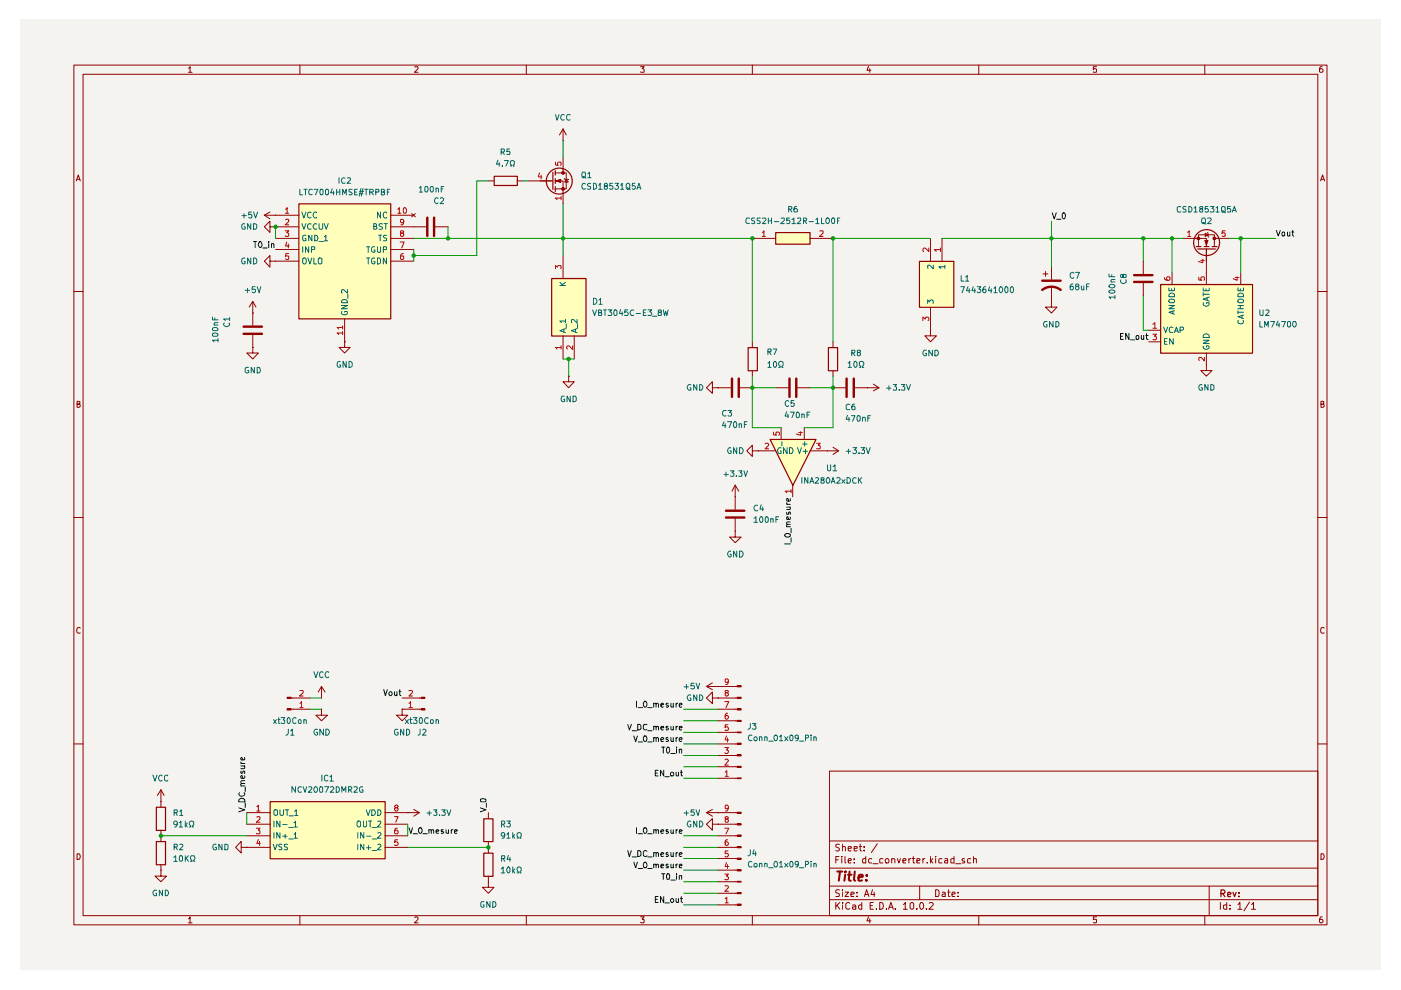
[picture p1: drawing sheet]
<svg xmlns="http://www.w3.org/2000/svg" width="297mm" height="210mm" viewBox="0 0 297 210" stroke-linecap="round" stroke-linejoin="round" font-family="sans-serif">
<path d="M4.2 4.2h288.6v201.5h-288.6z" fill="#f5f3ef"/>
<g fill="none" stroke="#910000" stroke-width=".21">
<path d="M15.7 13.8h265.6v182.3h-265.6zM17.6 15.7h261.8v178.4h-261.8zM40 14.5l.3-.4v1.2M40 15.3h.7M63.6 13.8v1.9M88 14.2l.6-.1v.4l-.7 .8h.7M111.6 13.8v1.9M135.8 14.1h.8l-.5 .5 .5 .1v.5h-.8M159.5 13.8v1.9M184.1 14.1l-.3 .8h.9M184.4 14.6v.7M207.5 13.8v1.9"/>
<path d="M232.5 14.1h-.7v.6l.2-.1 .5 .1-.1 .6-.6-.1M255.4 13.8v1.9M280.3 14.1l-.4 .1a.94 .94 0 0 0 0 1.1h.4l.2-.1v-.4l-.3-.2h-.2l-.3 .2M16.2 38.4l.4-1.3 .4 1.3M16.3 38h.6M280 38.4l.4-1.3 .4 1.3M280.1 38h.6M15.7 61.8h1.9M279.4 61.8h1.9M16.3 85.7l.6-.1v-.4l-.6-.1v1.3h.5l.2-.5-.3-.2M280.1 85.7l.6-.1v-.4l-.6-.1v1.3l.6-.1 .1-.4-.3-.2M15.7 109.7h1.9"/>
<path d="M279.4 109.7h1.9M17 133.2l-.2-.2a.65 .65 0 0 0-.5 .6 .65 .65 0 0 0 .5 .7l.2-.1M280.8 133.2l-.3-.2a.65 .65 0 0 0-.5 .6 .65 .65 0 0 0 .5 .7l.3-.1M15.7 157.7h1.9M279.4 157.7h1.9M175.9 163.5h103.5v30.6h-103.5zM175.9 178.3h103.5M178 179.1l-.5-.1-.3 .2v.3l.8 .5-.3 .4-.5-.1M178.6 179.6l.6-.1v.9M178.6 179v1.4M179.8 179.9l.7-.1-.1-.3h-.5l-.1 .2 .1 .6h.5M181.1 179.9l.7-.1-.1-.3h-.6v.8h.6"/>
<path d="M182.2 179.5h.5M182.4 179v1.2l.3 .2M183.2 179.5v.2M186 178.9l-1.3 1.9M16.3 181a.66 .66 0 0 1 .7 .5 .66 .66 0 0 1-.2 .7h-.5zM40 194.8l.3-.4v1.3M40 195.7h.7M63.6 194.1v2M88 194.6l.4-.2 .2 .4-.7 .9h.7M111.6 194.1v2M135.8 194.4h.8l-.5 .5 .5 .1v.6h-.8M159.5 194.1v2"/>
<path d="M175.9 190.8h103.5M175.9 187.9h103.5M175.9 184.1h103.5M177.2 191.3v1.5M177.2 182.3h.5M177.5 191.9l.6 .9M177.9 181.6h-.7v1.4M178 188.7h-.7v.6a.53 .53 0 0 1 .5 .2 .53 .53 0 0 1 .1 .6h-.7M178.1 191.3l-.9 .9M178.5 181.6v.1M178.5 182v1M178.6 191.3v.2"/>
<path d="M178.6 188.6v.2M178.6 189.1v1M178.6 191.9v.9M179.2 189.1h.7l-.7 1h.7M179.2 181.6v1.2l.1 .2M179.8 182.5l.7-.1-.2-.4-.4 .1-.1 .7 .1 .2h.5M180.2 191.5l-.5-.2-.4 .4 .1 .9 .3 .2 .5-.2M180.4 189.7l.7-.2-.1-.3h-.6v.9h.6M180.8 191.9h.4l.2 .1v.8M181.1 182.9v.1M181.1 182.1v.2M181.4 192.2l-.6 .1v.4h.6"/>
<path d="M181.7 190v.1M181.7 189.2v.1M182.7 191.9h-.4l-.3 .2v.4l.3 .3 .4-.1M182.7 191.3v1.5M183.2 180.3v.1M183.3 190.1l.4-1.5 .5 1.5M183.4 189.7h.7M183.6 181.6v1.4h-.6v-.9h.6M184.1 194.4l-.3 .8h.9M184.4 194.8v.9M184.5 192h.5M184.8 182.1l-.4-.1-.3 .3 .2 .7h.5"/>
<path d="M185 188.6l-.3 1.1h.8M185.1 183.1h1.1M185.2 191.3h-.7v1.5h.7M185.3 189.1v1M185.8 192.6v.2M186.5 191.3l.7 .2v1.1l-.3 .2h-.4zM187.2 182.1l-.4-.1-.3 .2v.7l.7 .1M187.7 182.3l.3-.3h.2l.3 .3-.1 .6-.5 .1zM188 192.6v.2M188.4 192.8l.5-1.5 .5 1.5M188.6 192.4h.6M189.1 182.2v-.1a.36 .36 0 0 1 .6 .2v.7"/>
<path d="M189.1 182v1M189.8 192.6v.2M190.2 182l.4 1 .3-1M191.4 182.5l.7-.1-.2-.4-.4 .1-.1 .7 .1 .2h.5M191.5 191.8l.4-.5v1.5M191.5 192.8h.9M192.7 182v1M193 191.6l.3-.3 .4 .3v.9l-.3 .3-.4-.3zM193.1 182l-.4 .3M193.4 182h.6M193.6 181.6v1.2l.1 .2h.3M194.4 192.6v.2"/>
<path d="M194.4 182.5l.7-.1-.1-.3h-.6v.9h.6M195 187.9v2.9M195.2 191.4l.1-.1a.76 .76 0 0 1 .5 .8 .76 .76 0 0 1-.5 .7 .97 .97 0 0 1-.1-1.4zM195.7 182v1M196.1 182l-.4 .3M196.4 192.6v.2M196.6 182.9v.1M197 191.5l.6-.2 .3 .5-1 1h1M197.3 181.6v1.4M197.4 182.5l.4 .5M197.8 182l-.5 .6M198.4 188.6a.8 .8 0 0 1 .8 .6 .8 .8 0 0 1-.3 .9h-.5z"/>
<path d="M198.4 181.6v.1M198.4 182v1M199.7 182.1l-.4-.1-.2 .2v.7l.6 .1M199.8 189.2l.4-.1 .2 .2v.8h-.6l-.1-.4 .7-.2M200.3 182.1h.6v.9h-.6l-.1-.4 .7-.2M200.9 189.1h.5M201.1 188.6v1.3l.1 .2h.2M201.8 189.7l.7-.2-.1-.4h-.4l-.2 .2v.6l.1 .2h.5M202.3 181.6v1.4h-.6l-.1-.8 .2-.2 .5 .1M202.6 183.1h1.1M203.1 190v.1M203.1 189.2v.1"/>
<path d="M204.5 182.1l-.4-.1-.1 .3 .1 .2 .5 .2-.1 .3h-.5M205.8 182.1l-.4-.1-.3 .2v.7l.7 .1M206.4 182.2l.2-.2 .4 .1v.9M206.4 181.6v1.4M207.5 194.1v2M232.5 194.4h-.7v.6h.7v.6h-.7M255.4 194.1v2M256.4 187.9v6.2M258.7 191.3v1.5M260.1 191.9h-.7v.7l.3 .2 .4-.1M260.1 191.3v1.5M260.8 192.6v.2"/>
<path d="M260.8 191.9v.1M262.5 191.8l.4-.5v1.5M262.5 192.8h.8M264.9 191.3l-1.2 1.8M265.3 191.8l.5-.5v1.5M265.3 192.8h.9M280.1 181a.66 .66 0 0 1 .6 .5 .66 .66 0 0 1-.2 .7h-.4zM280.3 194.4a.72 .72 0 0 0-.5 .5 .72 .72 0 0 0 .2 .8l.4-.1a.42 .42 0 0 0 0-.6 .42 .42 0 0 0-.6 0l-.1 .2"/>
</g>
<path d="M258.9 189.4h.7l.1-.5-.2-.2h-.6v1.4M259.2 189.4l.5 .7M260.3 189.7l.7-.2-.1-.2h-.6v.7h.6M261.4 189.2l.3 .9 .4-.9M262.7 190v.1M262.7 189.3v.1" fill="none" stroke="#910000" stroke-width=".25"/>
<path d="M177.5 184.8h1.1M178.1 184.8l-.3 1.9M179.2 185.5l-.2 1.2M179.3 184.8l-.2 .1 .1 .1 .1-.2-.1 .2M179.8 185.5h.8M180.1 184.8l-.1 1.7 .4 .2M181.2 184.8l-.1 1.7 .2 .2M182 186.1l.9-.2v-.4h-.6l-.2 .2-.1 .9h.8M183.7 186.6v.1M183.8 185.5v.2" fill="none" stroke="#910000" stroke-width=".42"/>
<g fill="#ffb">
<path d="M246 60.3h19.5v14.5h-19.5z"/>
<path d="M194.9 55.4h7.3v9.7h-7.3z"/>
<path d="M163.2 93.1h9.8l-4.9 9.8z"/>
<path d="M116.9 59h7.3v12.2h-7.3z"/>
<path d="M164.4 49.3h7.3v2.4h-7.3z"/>
<path d="M57.2 169.9h24.4v12.1h-24.4z"/>
<path d="M63.3 43.2h19.5v24.4h-19.5z"/>
</g>
<g fill="none" stroke="#0f0f0f" stroke-width=".21">
<path d="M166.4 115.3h1.2M166.5 113.3a.94 .94 0 0 1 1.1 0l-.1 .4a.66 .66 0 0 1-1.1-.2zM166.8 108.6v.5h.3l.1-.5 .2-.1 .2 .1v.5M166.8 106.6v.2l.2 .1M166.8 111.7h.8M166.8 107.5h.8M166.8 106.9h.8M167.5 107.5l.1 .4-.8 .1M167.6 111.2l-.8 .1 .1 .4M167.6 110.7h-.8v.4l.2 .1M167.6 109.6v.5l-.2 .1-.6-.1v-.5h.2l.2 .6M167.6 105.7v.5l-.2 .1-.6-.1v-.5h.2l.2 .6"/>
<path d="M167.7 112v.9M167.7 114v1"/>
</g>
<path d="M155.2 80.3v3.9M156.6 80.3v3.9M153.9 109.7h3.9M153.9 108.3h3.9" fill="none" stroke="#910000" stroke-width=".51"/>
<g fill="none" stroke="#910000" stroke-width=".21">
<path d="M120.6 79.8v1.1h1.2l-1.2 1.3-1.2-1.3h1.2M120.6 79.8h.1M151 82.2v-1.3l-1.2 1.3 1.2 1.2v-1.2h1.2M152.2 82.2h.1M152.2 82.2h2.7M156.9 82.2h2.6M159.5 95.6v-1.2l-1.2 1.2 1.2 1.2v-1.2h1.3M160.8 95.6h.1M155.9 105.3h.1M155.9 112.6v1.3h1.2l-1.2 1.2-1.2-1.2h1.2M155.9 112.6h.1M155.9 102.9v5.1"/>
<path d="M155.9 110v2.6M155.9 102.9l-.7 1.2M155.9 102.9l.7 1.2"/>
</g>
<path d="M156.3 191.7h.8v.2h-.8z" fill="#910000"/>
<path d="M156.3 191.7h.8v.2h-.8z" fill="none" stroke="#910000" stroke-width=".21"/>
<path d="M156.3 189.2h.8v.3h-.8z" fill="#910000"/>
<path d="M156.3 189.2h.8v.3h-.8z" fill="none" stroke="#910000" stroke-width=".21"/>
<path d="M156.3 186.9h.8v.1h-.8z" fill="#910000"/>
<path d="M156.3 186.9h.8v.1h-.8z" fill="none" stroke="#910000" stroke-width=".21"/>
<path d="M156.3 184.4h.8v.3h-.8z" fill="#910000"/>
<path d="M156.3 184.4h.8v.3h-.8z" fill="none" stroke="#910000" stroke-width=".21"/>
<path d="M156.3 181.9h.8v.3h-.8z" fill="#910000"/>
<path d="M156.3 181.9h.8v.3h-.8z" fill="none" stroke="#910000" stroke-width=".21"/>
<path d="M156.3 179.5h.8v.2h-.8z" fill="#910000"/>
<path d="M156.3 179.5h.8v.2h-.8z" fill="none" stroke="#910000" stroke-width=".21"/>
<path d="M156.3 177h.8v.3h-.8z" fill="#910000"/>
<path d="M156.3 177h.8v.3h-.8z" fill="none" stroke="#910000" stroke-width=".21"/>
<path d="M156.3 174.7h.8v.2h-.8z" fill="#910000"/>
<path d="M156.3 174.7h.8v.2h-.8z" fill="none" stroke="#910000" stroke-width=".21"/>
<path d="M156.3 172.2h.8v.3h-.8z" fill="#910000"/>
<g fill="none" stroke="#910000" stroke-width=".21">
<path d="M254.1 52.2v-2.4h3.4v2.4M255.8 52.7v2.7M86.4 172.3h.1M86.4 172.3h2.5M87.7 171.6l1.2 .7M88.9 172.3l-1.2 .8M103.5 172.3v1.3M103.5 178.4v2.4M152.2 179.7h4.1M152.2 177.2h4.1M152.2 174.8h4.1M152.2 172.3h4.1"/>
<path d="M156.3 172.2h.8v.3h-.8zM103.5 186.9v1.2h1.2l-1.2 1.3-1.2-1.3h1.2M103.5 186.9h.1M103.5 185.8v1.1M152.2 191.9h4.1M152.2 189.4h4.1M152.2 186.9h4.1M152.2 184.5h4.1M152.2 182h4.1"/>
</g>
<path d="M153.7 175.6h.8l-.6 1.2M153.9 173.7l-.1-.1v-.4h.5l.1 .3-.6 .3v.5h.5l.1-.1v-.3l-.2-.2M154.3 178.1h-.4l-.1 .2v.9h.5l.1-.5-.2-.2h-.3l-.1 .2M154.4 171.3l-.1 .1h-.5v-.5l.4-.2 .2 .2-.1 .9-.5 .2M153.7 185.3h.7l-.4 .5 .4 .2v.4l-.1 .1-.6-.1M153.8 190.6l.3-.4v1.2M153.8 187.9l.5-.1 .1 .3-.7 .9h.7M153.8 191.4h.6M154 182.9l-.2 .8h.7M154.3 183.3v.8M154.3 180.4h-.5v.6h.5l.1 .4-.2 .3-.4-.2" fill="none" stroke="#b90000" stroke-width=".21"/>
<g fill="none" stroke="#0f0f0f" stroke-width=".21">
<path d="M86.7 175.5l.4 1.2 .4-1.2M87.6 176.8h1M88.8 175.7l.2-.2 .3 .1a.66 .66 0 0 1-.2 1.1l-.1-.1a.67 .67 0 0 1-.2-.9zM89.7 176.8h.9M90.9 176l.5-.1v.8M90.9 175.9v.8M91.4 176.1l.1-.2h.4v.8M92.5 176.3l.5-.1v-.3h-.5v.2v.4l.1 .2 .4-.1M94 175.9h-.4v.4h.3l.2 .2-.2 .2-.3-.1M94.6 175.9v.6l.1 .2 .4-.1M95.1 175.9v.8M95.7 175.9v.8"/>
<path d="M96 175.9h-.2l-.1 .2M96.4 176.3l.5-.1v-.3h-.5v.2v.4l.1 .2 .4-.1M101.9 171.3l1.1 .4-1.1 .4M101.9 169.5a.91 .91 0 0 1 1.1 .1l-.2 .4h-.8l-.1-.2zM103.1 170.3v.9"/>
</g>
<path d="M253.6 52.3h1M254 52.8h3.7M255.3 52.3h1M257 52.3h1M102.6 173.6h1.9v4.8h-1.9zM102.6 180.9h1.9v4.9h-1.9z" fill="none" stroke="#910000" stroke-width=".25"/>
<path d="M255.4 51h.7l-.3 1z" fill="#910000"/>
<path d="M255.4 51h.7l-.3 1zM257.5 50.5h.7" fill="none" stroke="#910000" stroke-width=".21"/>
<circle cx="255.8" cy="51.4" r="2.75" fill="none" stroke="#910000" stroke-width=".25"/>
<path d="M257.3 50.3h.4v.5h-.4z" fill="#910000"/>
<path d="M257.3 50.3h.4v.5h-.4z" fill="none" stroke="#910000" stroke-width=".21"/>
<path d="M253.9 50.3h.4v.5h-.4z" fill="#910000"/>
<g fill="none" stroke="#910000" stroke-width=".21">
<path d="M114.5 38.4h2.7M117.7 36.7h2.4v3.3h-2.4M119.4 54.2v4.8M197.3 50.5v4.9M199.7 50.5v4.9M242.4 55.4v2.7M248.5 57.8v2.5M250.9 50.5h4.9v1.7M253.9 50.3h.4v.5h-.4zM255.5 49.4l.6 .4-.6 .3zM255.8 52.9v7.4M256 49.3l.1 .8 .2 .2"/>
<path d="M258.2 50.5h2.5M263.1 57.8v2.5M119.4 71.2v4.9M121.8 71.2v4.9M197.3 65.1v4.9M242.4 60v2.7M243.6 70h2.4M243.6 72.5h2.4M255.8 77.3v1.3h1.2l-1.2 1.2-1.2-1.2h1.2M255.8 77.3h.1M255.8 74.8v2.5M160.8 95.6h3.6"/>
<path d="M164.4 82.2h2.7M165.6 90.7v2.4M169.1 82.2h2.6M170.5 90.7v2.4M171.7 95.6h6.1M175.4 95.6h.1M176.6 82.2h2.7M176.6 94.8l1.2 .8M177.8 95.6l-1.2 .8M181.3 82.2h5.1M183.9 82.2h.1M185.2 81.4l1.2 .8"/>
<path d="M186.4 82.2l-1.2 .7M168.1 102.9v2.4"/>
</g>
<g fill="none" stroke="#b90000" stroke-width=".21">
<path d="M117.8 57v-.7l.4 .3 .2-.3h.5v.7M196.9 52.6v.7l-.8-.7-.4 .2v.4l.1 .1M199.4 52.9h-1.3l.4 .4M199.4 52.6v.7M246.9 58.8a.55 .55 0 0 0 .5 .6h.6l.1-.5-.3-.2h-.2l-.3 .2v.3l.3 .2M251.8 49.3l.3-.4v1.2M251.8 50.1h.7M254.2 58.8v.6h.6l-.2-.5 .2-.2h.4l.2 .1-.1 .6M254.6 55.2h.8M255 54.9v.8l-.9-.2M259.8 48.9h-.6l-.1 .6 .1-.1h.4l.2 .1v.5h-.7M261.9 58.8h.8"/>
<path d="M262.3 58.7v.7l-.8-.3M119 73.7h-1.2l.3 .3M119 73.3v.7M121.4 73.3v.8l-.8-.8-.5 .3 .2 .4M195.7 68v-.8l.5 .4 .1-.3h.5l.1 .5-.1 .2M244.4 68.7l.5-.3v1.2M244.4 70.9h.8l-.4 .4 .3 .1v.6h-.7M244.4 69.6h.8M255.4 75.8v.7l-.7-.7h-.4v.7M162.2 94.1l.5-.1 .3 .2-.8 1h.8M164 91.6v.6l.6 .1v-.7h.5l.2 .2v.3l-.2 .2M169.3 91.7h.8"/>
<path d="M169.8 91.5v.8l-1-.3M173.1 94h.8l-.4 .4 .4 .3-.1 .5-.7-.1M167.7 104.1h-1.2l.3 .2v.2M167.7 103.8v.7"/>
</g>
<g fill="none" stroke="#0f0f0f" stroke-width=".21">
<path d="M270.6 48.9l.4 1.1 .4-1.1M271.9 49.3l.3-.1 .2 .2v.6h-.5zM273 49.2v.8h.5M273.5 49.2v.8M273.9 49.2h.4M274.1 48.9v1.1h.2M237.6 71.3h.4M238.2 70.7h-.6v1.3h.6M239.4 70.7v1.3l-.7-1.3v1.3M239.7 72.1h.9M240.9 71.3l.1-.2 .4 .1v.7l-.4 .1-.1-.2zM242 71.1v.7l.1 .2 .4-.2"/>
<path d="M242.5 71.1v.9M242.9 71.1h.5M243.1 70.7v1.1l.3 .2"/>
</g>
<path d="M117.2 36.5v3.7M117.7 36.2v.9M117.7 37.9v1M117.7 39.6v1M117 59.1h7.2v12.1h-7.2zM194.9 55.4h7.3v9.8h-7.3zM246.1 60.3h19.5v14.6h-19.5zM163.3 93.2h9.7l-4.9 9.7z" fill="none" stroke="#910000" stroke-width=".25"/>
<g fill="none" stroke="#006665" stroke-width=".21">
<path d="M118.7 59.9l.7 .6M119.9 59.9l-.7 .5M197.9 56.2v.8l-.9-.8-.3 .1 .1 .6M200.3 56.6h-1.2l.4 .3M200.3 56.2v.7M118.7 60.5h1.2M119.5 69.8v.6M119.9 69.7l-1.2 .4 1.2 .4M119.9 68.1h-1.2l.3 .3M119.9 67.7v.7M120.1 68.7v.9M122 69.8v.6"/>
<path d="M122.3 69.7l-1.1 .4 1.1 .4M122.3 67.7v.8l-.8-.8-.3 .1v.6M122.4 68.7v.9M196.7 64.3v-.7l.4 .4 .3-.4 .4 .1v.6M246.7 69.3l.4 1.2 .5-1.2M246.9 72.4h.4M247.5 71.8h-.6v1.2h.6M247.8 64.8h1.2l-1.2 .6h1.2M247.8 63.7a.86 .86 0 0 1 1.2-.1v.4l-.2 .2h-.8zM247.8 61v.6h1.2v-.6M247.9 62.4a.72 .72 0 0 1 1.1 0v.5h-1.2zM248.4 61.2v.4"/>
<path d="M248.7 69.4l-.3-.1a.67 .67 0 0 0-.5 .6 .67 .67 0 0 0 .3 .6l.5-.1M248.7 66v.5M248.8 71.8v1.2l-.8-1.2v1.2M249 70.5l.4-1.2 .5 1.2M249 65.9l-1.2 .3 1.2 .4M249.1 70.2h.6M250.2 70h.5l.3-.2-.1-.4-.7-.1v1.2M255.1 72.1h1.3l-1.3 .7h1.3M255.1 61v.6h1.3v-.6M255.1 62.1v.6M255.1 62.4h1.3M255.2 73.4l-.1 .1a.64 .64 0 0 0 .6 .6 .64 .64 0 0 0 .7-.5l-.2-.3h-.4v.3"/>
<path d="M255.2 71a.67 .67 0 0 1 .8-.2 .67 .67 0 0 1 .4 .7h-1.3zM255.2 64.2l-.1 .1a.64 .64 0 0 0 .6 .6 .64 .64 0 0 0 .7-.6l-.1-.1h-.5v.1M255.7 61.2v.4M255.9 63.1v.6M256.4 63l-1.3 .4 1.3 .4M262.5 63.6a.86 .86 0 0 1 1.2 .1l-.2 .5h-.9l-.1-.2zM262.5 62.4a.66 .66 0 0 1 .8-.2 .66 .66 0 0 1 .4 .7h-1.2zM262.5 61v.6h1.2v-.6M262.5 65.9v.6M262.5 66.2h1.2M262.5 65.4h1.2M262.5 64.8h1.2"/>
<path d="M262.6 67.9l-.1 .5a.61 .61 0 0 0 .8 .3 .61 .61 0 0 0 .3-.8M263 61.2v.4M263 64.8v.6M263.3 66.9v.6M263.7 66.8l-1.2 .3 1.2 .5M165.6 95l-.2-.1a.64 .64 0 0 0-.6 .6 .64 .64 0 0 0 .6 .7l.2-.1v-.5h-.2M165.8 93.6v1M166.9 94.9v1.3l-.8-1.3v1.3M167.4 94.9a.65 .65 0 0 1 .7 .6 .65 .65 0 0 1-.7 .7zM169.1 94.9l.4 1.3 .4-1.3M170.2 94.1h.9M170.3 95.7h.9"/>
<path d="M170.6 93.6v1M170.8 95.2v1"/>
</g>
<path d="M240.5 58.3h3.8M240.5 59.8h3.8M167.4 80.3v3.9M168.8 80.3v3.9M179.5 80.3v3.9M181 80.3v3.9" fill="none" stroke="#910000" stroke-width=".51"/>
<path d="M117.9 38.4l1-.4v.7z" fill="#910000"/>
<path d="M117.9 38.4l1-.4v.7zM119.4 35.9v.8" fill="none" stroke="#910000" stroke-width=".21"/>
<circle cx="118.6" cy="38.4" r="2.75" fill="none" stroke="#910000" stroke-width=".25"/>
<path d="M119.2 36.4h.4v.5h-.4z" fill="#910000"/>
<path d="M119.2 36.4h.4v.5h-.4z" fill="none" stroke="#910000" stroke-width=".21"/>
<path d="M119.2 39.8h.4v.5h-.4z" fill="#910000"/>
<g fill="none" stroke="#910000" stroke-width=".21">
<path d="M103.5 38.4h1.2M109.6 38.4h1.2M112 38.4h4.9M117.7 38.4h1.7v4.8M119.2 39.8h.4v.5h-.4zM119.4 33.4v2.5M119.6 37.8l.1 .2 .9 .1M120.1 38l.4 .6h-.8zM87.7 48.1h2.6M92.3 48.1h2.7M159.5 50.5h4.9M171.7 50.5h4.9"/>
<path d="M159.5 72.5v1.2M159.5 78.6v1.2M176.6 72.5v1.2M176.6 78.6v1.2M197.3 70v1.2h1.2l-1.2 1.3-1.2-1.3h1.2M197.3 70h.1M68.2 150.4v1.2h1.2l-1.2 1.2-1.2-1.2h1.2M68.2 150.4h.1M85.3 150.4v1.2h1.1l-1.1 1.2-1.2-1.2h1.2M85.3 150.4h.1M34.1 169.9h.1M34.1 167.5l-.7 1.2"/>
<path d="M34.1 167.5l.7 1.2M34.1 167.5v3.6M34.1 176v2.4M34.1 184.5v1.3h1.2l-1.2 1.1-1.2-1.1h1.2M34.1 184.5h.1M34.1 183.3v1.2"/>
</g>
<path d="M114.4 36.7l-.3 .8h.8M114.7 37.2v.7M117.8 34.4v.6l.6 .1-.2-.2v-.4l.2-.1h.5v.7M119 42h-1.2l.3 .3M119 41.7v.6M161.6 49.3l.4-.4v1.2M161.6 50.1h.7M173.8 49l.6-.1 .1 .5-.8 .7h.8" fill="none" stroke="#b90000" stroke-width=".21"/>
<path d="M104.8 37.4h4.9v1.9h-4.9zM164.5 49.3h7.2v2.5h-7.2zM158.6 73.7h2v4.9h-2zM175.6 73.7h2v4.9h-2zM33.1 171.2h2v4.9h-2zM33.1 178.4h2v4.9h-2z" fill="none" stroke="#910000" stroke-width=".25"/>
<path d="M90.6 46.1v3.9M92 46.1v3.9" fill="none" stroke="#910000" stroke-width=".51"/>
<path d="M81.4 146.2l.3 1.3 .4-1.3M82.5 146.9l.4-.3 .2 .3v.3l-.4 .3-.2-.3zM83.7 146.6v.7l.1 .2 .4-.2M84.2 146.6v.9M84.6 146.6h.4M84.8 146.2v1.1l.2 .2" fill="none" stroke="#0f0f0f" stroke-width=".21"/>
<path d="M89.3 150.3h.8v.2h-.8z" fill="#910000"/>
<path d="M89.3 150.3h.8v.2h-.8z" fill="none" stroke="#910000" stroke-width=".21"/>
<path d="M89.3 147.8h.8v.3h-.8z" fill="#910000"/>
<path d="M68.2 148h.1M68.2 145.5l-.7 1.2M68.2 145.5l.7 1.2M68.2 145.5v2.5M85.3 150.4h4M85.3 148h4M89.3 147.8h.8v.3h-.8z" fill="none" stroke="#910000" stroke-width=".21"/>
<path d="M86.7 149.1h.2l.1-.3v1.2M86.7 146.5l.6-.1 .2 .2-.1 .3-.7 .7h.8M86.7 150h.8" fill="none" stroke="#b90000" stroke-width=".21"/>
<path d="M60.9 150.3h.8v.2h-.8z" fill="#910000"/>
<path d="M60.9 150.3h.8v.2h-.8z" fill="none" stroke="#910000" stroke-width=".21"/>
<path d="M60.9 147.8h.8v.3h-.8z" fill="#910000"/>
<g fill="none" stroke="#910000" stroke-width=".21">
<path d="M119.4 29.8h.1M119.4 27.3l-.8 1.3M119.4 27.3l.7 1.3M119.4 27.3v2.5M56 45.6l1.2 .8M56 45.6h7.3M57.2 48.1v-1.2l-1.2 1.2 1.2 1.2v-1.2h1.2M57.2 55.4v-1.2l-1.2 1.2 1.2 1.2v-1.2h1.2M57.2 45l-1.2 .6M58.4 45.6h.1M58.4 48.1h.1M58.4 55.4h.1"/>
<path d="M58.4 48.1h4.9M58.4 50.5h4.9M58.4 52.9h4.9M58.4 55.4h4.9M82.8 45.6h4.9M82.8 48.1h4.9M82.8 50.5h4.9M82.8 52.9h4.9M82.8 55.4h4.9M87.3 45.3l.8 .7M88.1 45.3l-.8 .7M73.1 72.5v1.2h1.2l-1.2 1.1-1.2-1.1h1.2"/>
<path d="M73.1 72.5h.1M73.1 67.6v4.9M60.9 147.8h.8v.3h-.8zM61.7 150.4h4.1M61.7 148h4.1M149.8 145.5l1.2 .7M149.8 145.5h2.4M151 144.8l-1.2 .7M152.2 145.5h.1M51.1 179.7v-1.3l-1.1 1.3 1.1 1.1v-1.1h1.2M52.3 179.7h.1M52.3 172.3h4.9"/>
<path d="M52.3 174.8h4.9M52.3 177.2h4.9M52.3 179.7h4.9M81.6 172.3h4.8M81.6 174.8h4.8M81.6 177.2h4.8M81.6 179.7h4.8"/>
</g>
<g fill="none" stroke="#b90000" stroke-width=".21">
<path d="M60.5 48.9h.7l-.4 .5 .4 .1v.5h-.7M60.5 44.4l.4-.4v1.2M60.5 46.6h.7v.4l-.7 .7h.7M60.5 45.2h.7M60.8 51.3l-.3 .9h.8M61.1 51.7v.9M61.2 53.8h-.6l-.1 .6 .6-.1 .1 .6-.2 .1h-.3l-.2-.1M84.3 44.4l.4-.4v1.2M84.3 45.2h.7M84.8 51.3h.9l-.5 1.3M85.2 49.4l-.3-.1v-.3l.6-.1a.44 .44 0 0 1-.1 .5 .44 .44 0 0 1-.4 .1v.5a.35 .35 0 0 0 .6 0 .35 .35 0 0 0-.3-.6M85.5 53.8h-.2l-.4 .3v.8l.3 .1 .3-.1v-.6h-.5l-.1 .1"/>
<path d="M85.6 47l-.3 .2h-.3v-.6a.36 .36 0 0 1 .6 .1l-.2 .9-.4 .1M85.6 44.1h.1a.6 .6 0 0 1 .6 .4 .6 .6 0 0 1-.3 .7h-.3l-.2-.2zM72.6 70.6h-1.1l.3 .4M72.6 69.4h-1.1l.3 .4M72.6 69.1v.7M72.6 70.3v.7M63.6 149.1l.3-.3v1.2M63.6 146.5l.6-.1 .1 .5-.8 .7h.8M63.6 150h.7M54.4 175.6h.7l-.3 .4 .3 .2v.5h-.7M54.4 171l.4-.3v1.3M54.4 173.2h.7v.5l-.7 .6h.7"/>
<path d="M54.4 172h.7M54.8 178l-.4 .8h.8M55 178.4v.8M83.7 173.1h.7l-.5 1.2M83.9 171.3l-.2-.4 .2-.2h.3l.2 .3-.7 .4v.3l.2 .3h.3l.2-.3v-.3l-.2-.1M84.2 175.6l-.4 .1a.94 .94 0 0 0 0 1.1h.4l.2-.2v-.3l-.2-.3h-.3l-.2 .3M84.3 178.1h-.6v.5l.1-.1h.4l.2 .2-.1 .5h-.6"/>
</g>
<g fill="none" stroke="#0f0f0f" stroke-width=".21">
<path d="M53.8 51.2h.6M54.1 51.2v1.3M55.1 51.2a.68 .68 0 0 1 .5 .7 .68 .68 0 0 1-.5 .6 .75 .75 0 0 1 0-1.3zM55.7 52.6h.9M57 51.2v.2M57 51.6v.9M57.6 51.7l.3-.1 .2 .2v.7M57.6 51.6v.9M133.1 153.6l.3 1.2 .5-1.2M134 154.9h1M134.4 156l.4 1.2 .3-1.2M135 148.7v1.2"/>
<path d="M135.2 153.6h.4l.3 .2v.7l-.4 .3h-.3zM135.3 157.3h.9M135.3 150h.9M136.6 156a.61 .61 0 0 1 .6 .5 .61 .61 0 0 1-.4 .7 .75 .75 0 0 1-.2-1.2zM136.6 148.8a.61 .61 0 0 1 .6 .4 .61 .61 0 0 1-.4 .7 .71 .71 0 0 1-.2-1.1zM137.2 153.7l-.6-.1-.2 .2v.7a.52 .52 0 0 0 .8 .2M137.3 157.3h1M137.3 150h1M137.3 154.9h1M138.6 156.5l.2-.1 .3 .1v.7M138.6 149.2l.3-.1 .2 .2v.6M138.6 154.1l.4-.1 .1 .8"/>
<path d="M138.6 149.1v.8M138.6 154v.8M138.6 156.4v.8M139.1 156.5l.2-.1 .3 .1v.7M139.1 149.3l.2-.2 .3 .2v.6M139.1 154.2l.1-.2h.3l.1 .8M140.1 156.8l.6-.1-.2-.3-.4 .1v.6l.2 .1 .3-.1M140.1 149.5l.6-.1-.2-.3-.4 .2v.5l.2 .1h.3M140.1 154.3h.6l-.1-.3h-.4l-.1 .2v.4l.2 .2 .3-.1M140.3 158.4h.7M140.6 158.4v1.3M141.6 158.4a.68 .68 0 0 1 .4 .6 .68 .68 0 0 1-.4 .7l-.3-.5 .1-.6z"/>
<path d="M141.6 156.5h-.4v.2l.4 .1 .1 .3-.1 .1-.4-.1M141.6 149.2h-.4v.2l.4 .1 .1 .3-.1 .1h-.4M141.6 154h-.4v.3h.4l.1 .3-.1 .2-.4-.1M142.2 156.4v.7l.2 .1 .3-.1M142.2 149.1v.7l.2 .1 .3-.1M142.2 154v.6l.2 .2 .3-.1M142.2 159.8h1M142.7 149.1v.8M142.7 154v.8M142.7 156.4v.8M143.3 149.1v.8M143.3 154v.8"/>
<path d="M143.3 156.4v.8M143.4 158.4v.2M143.4 158.8v.9M143.7 156.4l-.4 .2M143.7 149.1l-.4 .3M143.7 154h-.3l-.1 .2M144 156.8l.6-.1-.2-.3-.4 .1v.6l.2 .1 .3-.1M144 149.5l.6-.1-.2-.3-.4 .2v.5l.2 .1h.3M144 154.3h.6l-.1-.3h-.4l-.1 .2v.4l.2 .2 .3-.1M144 158.9h.5v.8M144 158.8v.9M50.6 171.3l1.3 .4-1.3 .4"/>
<path d="M50.7 169.5a.67 .67 0 0 1 .8-.2 .67 .67 0 0 1 .4 .7h-1.3zM50.8 168.1l-.2 .2a.65 .65 0 0 0 .7 .5 .65 .65 0 0 0 .6-.5l-.2-.2M51.1 161.5l.2 .4M51.1 166.6h.8M51.1 162.4h.8M51.1 161.9h.8M51.1 163.5v.3l.1 .2 .3-.2 .1-.3h.2v.5M51.7 162.4l.2 .2-.2 .4h-.6M51.8 164.5v.5h-.7v-.4l.2-.2 .2 .6M51.8 160.6v.5h-.7v-.5h.2l.2 .5M51.9 166.1h-.8v.5M51.9 165.5h-.7l-.1 .3 .1 .3"/>
<path d="M52 166.9v.9M52 170.3v.9M138.9 163.9h.5M139.5 163.3h-.6v1.2h.6M140.7 163.3v1.2l-.7-1.2v1.2M141 164.7h.9M142.2 163.9l.1-.2h.4l.1 .2v.4l-.1 .2h-.4l-.1-.2zM143.3 163.7l.1 .8 .4-.1M143.8 163.7v.8M144.3 163.7h.4M144.4 163.3v1l.3 .2"/>
</g>
<path d="M63.4 43.2h19.4v24.4h-19.4zM57.3 170h24.4v12.1h-24.4z" fill="none" stroke="#910000" stroke-width=".25"/>
<g fill="none" stroke="#006665" stroke-width=".21">
<path d="M64 45l.4 1.2 .5-1.2M64 47.4l.4 1.2 .5-1.2M64.2 54.9l.5-.2a.86 .86 0 0 1 0 1.3l-.5-.2zM64.2 52.3v1.2M64.9 50a.45 .45 0 0 0-.7 .1v.7l.1 .3h.6v-.6h-.2M65.3 54.7l.4 1.3 .4-1.3M65.4 52.3v1.2l-.6-1.2v1.2M66 45.1l-.3-.1a.65 .65 0 0 0-.5 .6 .65 .65 0 0 0 .5 .6l.3-.1M66 47.5l-.3-.1a.67 .67 0 0 0-.5 .5 .67 .67 0 0 0 .2 .7l.6-.1M66 52.9h.6l.1-.5-.7-.1v1.2M66.1 49.9v1.2l-.7-1.2v1.2M66.5 54.7v1.3h.6"/>
<path d="M66.7 49.9a.66 .66 0 0 1 .7 .4 .66 .66 0 0 1-.3 .8h-.4zM67.1 45.1l-.2-.1a.65 .65 0 0 0-.5 .6 .65 .65 0 0 0 .5 .6l.2-.1M67.1 47.5l-.2-.1a.67 .67 0 0 0-.5 .5 .67 .67 0 0 0 .2 .7l.5-.1M67.5 54.9l.2-.2 .5 .2v.9l-.2 .2-.5-.2zM67.6 47.4v1l.2 .2h.4l.2-.2v-1M67.6 51.2h1M68.7 47.4l.5 1.2 .4-1.2M68.7 50.2l.4-.3v1.2M68.7 51.1h.8M77.7 54.7h.7M77.7 52.3h.7M78.1 52.3v1.2"/>
<path d="M78.1 54.7v1.3M79.2 48l.6-.1v-.4l-.6-.1v1.2h.6l.1-.3-.3-.3M79.4 54.8l-.1-.1a.64 .64 0 0 0-.6 .6 .64 .64 0 0 0 .5 .7l.3-.2v-.3h-.3M79.4 52.3h-.4a.61 .61 0 0 0-.3 .8 .61 .61 0 0 0 .8 .3v-.4h-.3M80 54.7h.3l.4 .3v.6l-.4 .4h-.3zM80 52.3v1l.3 .2 .4-.1v-1.1M80.3 49.9h.6M80.6 49.9v1.2M80.7 45v1.2l-.7-1.2v1.2M81.1 47.5h-.7v.4l.5 .2 .2 .3-.2 .2h-.6M81.3 52.9h.6l.1-.5-.7-.1v1.2M81.4 47.4h.7"/>
<path d="M81.8 47.4v1.2M82 54.7v1.3l-.7-1.3v1.3M82 50l-.5-.1-.2 .2 .2 .4 .5 .1v.4l-.7 .1M82 45.1l-.4-.1-.3 .3 .1 .8 .2 .1 .4-.1M72.4 64.8h1.3l-1.3 .6h1.3M72.5 66l-.1 .4 .3 .3h.6l.4-.3-.1-.4h-.5v.2M72.6 63.6h.9l.2 .6h-1.3zM73.7 61.4v.7l-1-.7-.3 .2v.4l.2 .1M73.7 62.3v.9M57.9 179l.4 1.2 .5-1.2M58.1 171.9l.2-.2h.4l.1 .2v.8l-.2 .2-.5-.2zM58.1 174.1v1.2"/>
<path d="M58.1 176.5v1.2M59.4 171.7v.9l.2 .3 .4-.1 .1-.2v-.9M59.4 174.1v1.2l-.7-1.2v1.2M59.4 176.5v1.2l-.7-1.2v1.2M59.8 179.1h-.6v.4a.47 .47 0 0 1 .4 .2 .47 .47 0 0 1 .1 .5h-.6M59.9 174.8h1M59.9 177.3h1M60.5 171.7h.7M60.5 176.9v.8M60.9 171.7v1.2M61 179.1h-.7v.3l.7 .4-.1 .4h-.6M61.2 175.4h.9"/>
<path d="M61.2 177.9h.9M61.3 173h.9M62.3 174.4h.2l.2-.3v1.2M62.3 176.9h.2l.2-.4v1.2M62.3 175.3h.8M62.3 177.7h.8M62.5 172l.3-.3v1.2M62.5 172.9h.7M75.9 176.5v1.2M75.9 179v1.2M75.9 174.1l.6 .1v1l-.6 .1a.86 .86 0 0 1 0-1.2zM77 174.1v1.1l.2 .1h.3l.2-.2v-1"/>
<path d="M77.1 179v1.2l-.6-1.2v1.2M77.1 176.5v1.2l-.6-1.2v1.2M77.6 171.7l.5 1.2 .4-1.2M77.7 177.3h1M77.7 179.7h1M78.1 179.2v1M78.1 174.1h.7M78.5 174.1v1.2M78.8 171.7h.5a.66 .66 0 0 1 .2 .8 .66 .66 0 0 1-.7 .4zM78.9 175.4h.9M78.9 177.9h.9M80.1 179.1l.4-.1 .3 .3-.8 .9h.8"/>
<path d="M80.1 176.6l.4-.1 .3 .4-.8 .8h.8M80.1 174.2l.4-.1 .3 .3-.8 .9h.8M80.1 171.7h.4a.66 .66 0 0 1 .3 .8 .66 .66 0 0 1-.7 .4zM78.9 180.3h.9"/>
</g>
<path d="M156.3 164.9h.8v.2h-.8z" fill="#910000"/>
<path d="M156.3 164.9h.8v.2h-.8z" fill="none" stroke="#910000" stroke-width=".21"/>
<path d="M156.3 162.5h.8v.2h-.8z" fill="#910000"/>
<path d="M156.3 162.5h.8v.2h-.8z" fill="none" stroke="#910000" stroke-width=".21"/>
<path d="M156.3 160h.8v.3h-.8z" fill="#910000"/>
<path d="M156.3 160h.8v.3h-.8z" fill="none" stroke="#910000" stroke-width=".21"/>
<path d="M156.3 157.6h.8v.2h-.8z" fill="#910000"/>
<path d="M156.3 157.6h.8v.2h-.8z" fill="none" stroke="#910000" stroke-width=".21"/>
<path d="M156.3 155.2h.8v.2h-.8z" fill="#910000"/>
<path d="M156.3 155.2h.8v.2h-.8z" fill="none" stroke="#910000" stroke-width=".21"/>
<path d="M156.3 152.7h.8v.3h-.8z" fill="#910000"/>
<path d="M156.3 152.7h.8v.3h-.8z" fill="none" stroke="#910000" stroke-width=".21"/>
<path d="M156.3 150.3h.8v.2h-.8z" fill="#910000"/>
<path d="M156.3 150.3h.8v.2h-.8z" fill="none" stroke="#910000" stroke-width=".21"/>
<path d="M156.3 147.8h.8v.3h-.8z" fill="#910000"/>
<path d="M156.3 147.8h.8v.3h-.8z" fill="none" stroke="#910000" stroke-width=".21"/>
<path d="M156.3 145.4h.8v.2h-.8z" fill="#910000"/>
<g fill="none" stroke="#910000" stroke-width=".21">
<path d="M221.1 58.1h1.1M221.7 57.6v1M222.9 56.6v2.7M53.6 66.4h.1M53.6 73.7v1.1h1.2l-1.2 1.3-1.3-1.3h1.3M53.6 73.7h.1M53.6 63.9l-.8 1.2M53.6 63.9l.7 1.2M53.6 63.9v5.1M53.6 71v2.7M222.9 63.9v1.2h1.2l-1.2 1.3-1.2-1.3h1.2M222.9 63.9h.1"/>
<path d="M222.9 60.8v3.1M151 148v-1.3l-1.2 1.3 1.2 1.2v-1.2h1.2M152.2 148h.1M152.2 157.7h4.1M152.2 155.3h4.1M152.2 152.8h4.1M152.2 150.4h4.1M152.2 148h4.1M152.2 145.5h4.1M156.3 145.4h.8v.2h-.8zM149.8 172.3l1.2 .8M149.8 172.3h2.4"/>
<path d="M151 174.8v-1.2l-1.2 1.2 1.2 1.2v-1.2h1.2M151 171.6l-1.2 .7M152.2 174.8h.1M152.2 172.3h.1M152.2 165h4.1M152.2 162.6h4.1M152.2 160.2h4.1"/>
</g>
<path d="M153.7 158.5h.7l-.4 .5 .3 .1 .1 .4-.2 .3h-.4l-.1-.2M153.7 148.8h.8l-.6 1.2M153.9 146.9l-.1-.4 .5-.1 .1 .2-.2 .3-.4 .1v.5l.1 .1h.3l.2-.3-.2-.4M154 156l-.2 .9h.7M154.3 151.2l-.4 .1-.1 .3v.7l.4 .2 .2-.3v-.3l-.1-.2h-.5v.2M154.3 156.5v.8M154.3 153.7h-.5v.6l.4-.2 .2 .2v.4l-.1 .2-.5-.1M154.4 144.4l-.2 .3h-.3l-.1-.2v-.5l.4-.1 .2 .3-.1 .8-.5 .1M153.8 163.7l.3-.3v1.2M153.8 161.1l.4-.1 .2 .3-.7 .9h.7M153.8 164.6h.6" fill="none" stroke="#b90000" stroke-width=".21"/>
<path d="M221 59.5h3.9M51.6 69.3h3.9M51.6 70.8h3.9M221 61.5a3.1 3.1 0 0 1 3.9 0" fill="none" stroke="#910000" stroke-width=".51"/>
<g fill="none" stroke="#0f0f0f" stroke-width=".21">
<path d="M223.1 45.1l.4 1.3 .4-1.3M224 46.5h1M225.5 45.1a.68 .68 0 0 1 .4 .7 .68 .68 0 0 1-.4 .6l-.3-.3v-.7zM135 175.5v1.2M135.3 176.8h.9M136.6 175.5l.4 .1a.66 .66 0 0 1-.3 1.1 .84 .84 0 0 1-.1-1.2zM137.3 176.8h1M138.6 176l.4-.1 .1 .8M138.6 175.9v.8M139.1 176.1l.1-.2h.3l.1 .8M140.1 176.3l.6-.1-.1-.3h-.4l-.1 .2v.4l.2 .2 .3-.1M141.6 175.9h-.4v.4h.4l.1 .2-.1 .2-.4-.1"/>
<path d="M142.2 175.9v.6l.2 .2 .3-.1M142.7 175.9v.8M143.3 175.9v.8M143.7 175.9h-.3l-.1 .2M144 176.3l.6-.1-.1-.3h-.4l-.1 .2v.4l.2 .2 .3-.1M133.1 180.3l.3 1.3 .5-1.3M134 181.7h1M134.4 182.8l.4 1.2 .3-1.2M135.2 180.3l.6 .2 .1 .2v.6l-.4 .3h-.3zM135.3 184.1h.9M136.6 182.9a.61 .61 0 0 1 .6 .4 .61 .61 0 0 1-.2 .7h-.4l-.1-.2-.1-.5zM137.2 180.5l-.5-.2-.3 .4v.6l.2 .2 .3 .1 .3-.2"/>
<path d="M137.3 184.1h1M137.3 181.7h1M138.6 183.3l.3-.1 .2 .2v.6M138.6 180.8h.3l.2 .1v.7M138.6 180.8v.8M138.6 183.2v.8M138.9 190.7h.5M139.1 183.4l.2-.2 .3 .2v.6M139.1 180.9l.2-.1 .3 .1v.7M139.5 190.1h-.6v1.2h.6M140.1 183.6l.6-.1-.2-.3-.4 .2v.4l.1 .2h.4M140.1 181.2l.6-.2-.2-.2-.4 .1v.5l.2 .2 .3-.1"/>
<path d="M140.3 185.3h.7M140.6 185.3v1.1M140.7 190.1v1.2l-.7-1.2v1.2M141 191.4h.9M141.4 185.3h.3a.86 .86 0 0 1 .1 1.1h-.4zM141.6 183.3h-.4v.3h.4v.4h-.4M141.6 180.8h-.4v.3l.4 .1 .1 .2-.1 .2-.4-.1M142.2 183.2l.1 .8 .4-.1M142.2 180.8v.6l.2 .2 .3-.2M142.2 186.6h1M142.4 190.5l.4 .3v.3l-.2 .2-.4-.2v-.3zM142.7 180.8v.8"/>
<path d="M142.7 183.2v.8M143.3 190.5v.7l.2 .1 .3-.1M143.3 180.8v.8M143.3 183.2v.8M143.4 185.3h.1M143.4 185.7v.7M143.7 183.2l-.4 .3M143.7 180.8l-.4 .2M143.8 190.5v.8M144 183.6l.6-.1-.2-.3-.4 .2v.4l.1 .2h.4M144 181.2l.6-.2-.2-.2-.4 .1v.5l.2 .2 .3-.1M144 185.8l.5-.1v.7"/>
<path d="M144 185.7v.7M144.3 190.5h.4M144.4 190.1v1.1l.3 .1"/>
</g>
<g fill="none" stroke="#090" stroke-width=".21">
<path d="M103.5 38.4h-2.4v15.8h-13.4M110.8 38.4h1.2M119.4 29.8v3.6M58.4 48.1v2.4M87.7 50.5h71.8v22M87.7 52.9v2.5M95 48.1v2.4M119.4 43.2v11M197.3 50.5h-20.7v22M199.7 50.5h51.2M222.9 46.9v9.7M242.4 50.5v4.9"/>
<path d="M248.5 50.5v7.3M260.7 50.5h9.7M263.1 50.5v7.3M119.4 76.1h2.4M120.6 76.1v3.7M159.5 79.8v10.9h6.1M176.6 79.8v10.9h-6.1M242.4 62.7v7.3h1.2M159.5 82.2h4.9M171.7 82.2h4.9M65.8 150.4h2.4M65.8 148h2.4"/>
<path d="M144.9 150.4h7.3M144.9 157.7h7.3M144.9 155.3h7.3M144.9 152.8h7.3M34.1 177.2h18.2M52.3 172.3v2.5M86.4 174.8v2.4M86.4 179.7h17.1M144.9 179.7h7.3M144.9 177.2h7.3M144.9 160.2h7.3M144.9 165h7.3"/>
<path d="M144.9 162.6h7.3M144.9 191.9h7.3M144.9 189.4h7.3M144.9 186.9h7.3M144.9 182h7.3M144.9 184.5h7.3"/>
</g>
<g fill="#090">
<circle cx="120.6" cy="76.1" r=".47"/>
<circle cx="103.5" cy="179.7" r=".47"/>
<circle cx="242.4" cy="50.5" r=".47"/>
<circle cx="248.5" cy="50.5" r=".47"/>
<circle cx="176.6" cy="50.5" r=".47"/>
<circle cx="176.6" cy="82.2" r=".47"/>
<circle cx="159.5" cy="82.2" r=".47"/>
<circle cx="263.1" cy="50.5" r=".47"/>
<circle cx="119.4" cy="50.5" r=".47"/>
<circle cx="95" cy="50.5" r=".47"/>
<circle cx="87.7" cy="54.2" r=".47"/>
<circle cx="159.5" cy="50.5" r=".47"/>
<circle cx="34.1" cy="177.2" r=".47"/>
<circle cx="58.4" cy="48.1" r=".47"/>
<circle cx="222.9" cy="50.5" r=".47"/>
</g>
<g fill="none" stroke="#006665" stroke-width=".21">
<path d="M71.9 37.7v1.2M73.2 37.8a.61 .61 0 0 0-.8 .3 .61 .61 0 0 0 .2 .8l.6-.1M73.7 37.8l.4-.1 .2 .3-.7 .9h.7M76.5 40l-.3 1.6M77 40l-.4 1.6M88.9 39.9l.3-.4v1.2M90.3 39.5a.6 .6 0 0 1 .6 .6 .6 .6 0 0 1-.5 .6l-.3-.2v-.8zM91.4 39.5h.3l.2 .2v.8l-.2 .1a.6 .6 0 0 1-.6-.4 .6 .6 0 0 1 .3-.7zM92.5 39.9v.8M94.1 39.5h-.5v1.2M105.6 34l-.4 .8h.8M105.8 34.5v.7"/>
<path d="M106.3 32.3h.5l.1-.2v-.4l-.6-.1v1.2M106.5 35.1v.1M106.6 32.3l.3 .5M106.9 34h.9l-.5 1.2M108 31.6h-.5l-.1 .6 .6-.1v.7l-.6-.1M108.2 35.2h.3v-.2l-.3-.2v-.6l.3-.2 .6 .2v.6l-.3 .2v.2h.3M117.8 24.3l.3 1.2 .4-1.2M119.6 24.4l-.5-.1a.61 .61 0 0 0-.2 .8 .61 .61 0 0 0 .7 .3M120.9 24.4l-.6-.1-.2 .3v.6a.52 .52 0 0 0 .8 .2M123.5 36.5h.5l.1 .2v.8l-.5 .2a.86 .86 0 0 1-.1-1.2zM123.6 37.4l.6 .4M124.1 39l-.2-.1a.65 .65 0 0 0-.5 .6 .65 .65 0 0 0 .5 .6l.2-.1"/>
<path d="M124.6 36.8l.4-.3v1.2M124.6 37.7h.7M125.2 38.9h-.4l-.3 .2 .2 .4 .5 .1v.4l-.1 .1-.6-.1M125.8 38.9a.64 .64 0 0 1 .7 .6 .64 .64 0 0 1-.7 .6zM126.9 39.3l.4-.4v1.2M128.4 39.5l-.3-.4 .3-.2h.2l.2 .4-.2 .2h-.4l-.1 .1v.3l.3 .2 .4-.1v-.5h-.2M129.9 38.9h-.6v.6h.6v.5l-.4 .1-.2-.1M130.4 38.9h.7l-.4 .5 .4 .1v.4l-.2 .2h-.3l-.2-.1M131.6 39.3l.3-.4v1.2M132.8 39l.2-.1 .5 .1v1l-.5 .1a.9 .9 0 0 1-.2-1.1zM133 39.8l.6 .4M134.6 38.9h-.5l-.1 .6h.6v.5l-.4 .1-.2-.1"/>
<path d="M135.2 39.8h.5M51.3 45.7h.9M51.7 45.3v.9M51.9 47.5l-.1-.1a.66 .66 0 0 0-.6 .5 .66 .66 0 0 0 .3 .7l.5-.1v-.4h-.3M51.9 54.8l-.1-.1a.64 .64 0 0 0-.6 .6 .64 .64 0 0 0 .5 .7l.3-.2v-.3h-.3M53.2 47.4v1.2l-.7-1.2v1.2M53.2 54.7v1.3l-.7-1.3v1.3M53.3 45h-.6v.6l.6-.1a.45 .45 0 0 1 0 .6 .45 .45 0 0 1-.6 0M53.8 45l.4 1.2 .4-1.2M53.8 47.4l.6 .2v.2v.5l-.2 .3h-.4zM53.8 54.7l.6 .2v.1v.6l-.4 .4h-.2zM63.6 40.1v1.2h.6"/>
<path d="M64.4 40.1h.7M64.8 40.1v1.2M66.2 40.2l-.5-.1a.61 .61 0 0 0-.3 .8 .61 .61 0 0 0 .8 .3M66.6 40.1h.8l-.5 1.2M67.9 40.2h.5l.1 .9a.35 .35 0 0 1-.4 .2 .35 .35 0 0 1-.3-.4zM69.1 40.2l.4-.1a.86 .86 0 0 1-.1 1.2l-.4-.2zM70.4 40l-.3 .9h.8M70.7 40.6v.7M71.4 40.7h.7M71.4 40.1v1.2M72.1 40.1v1.2M72.6 41.3v-1.2l.5 .9 .3-.9v1.2"/>
<path d="M74.7 40.1l-.7 .1v.4l.7 .4-.3 .3-.4-.1M75.2 40.7h.4M75.8 40.1h-.6v1.2h.6M76.1 41.1h.9M76.2 40.6h.9M77.3 40.1h.8M77.6 40.1v1.2M78.4 40.7h.6l.2-.1-.1-.4-.7-.1v1.2M78.7 40.7l.5 .6M79.7 40.7h.6v-.6h-.6v1.2M80.9 40.7h.4l.2-.2-.1-.4h-.5v1.2l.6-.1v-.4l-.2-.1M82.1 40.7h.4"/>
<path d="M82.6 40.1h-.5v1.2M88.9 40.7h.7M92.5 40l.1-.1 .4 .1v.7M92.9 42.1l-.3-.2a.6 .6 0 0 0-.5 .7 .6 .6 0 0 0 .7 .5l.1-.1M93.4 42.1l.4-.2 .3 .3-.8 1h.8M93.6 40h.3M126.9 40.1h.8M131.6 40.1h.6M135 40.1l.5-1.2 .4 1.2M158.9 46.3l-.6-.1-.1 .3v.7a.55 .55 0 0 0 .7 .1M160 46.2h-.6l-.1 .2 .1 .3 .6 .3v.3h-.7M161.2 46.2l-.7 .1v.4l.7 .4-.2 .3-.5-.1"/>
<path d="M161.6 46.3l.6-.1 .2 .2-.1 .3-.7 .7h.8M162.9 46.2v1.2M162.9 46.8h.7M163.6 46.2v1.2M164.2 47h.9M165.6 46.3l.6-.1 .1 .5-.8 .7h.8M167.2 44.4h.5l.2-.2-.1-.3-.6-.1v1.2M167.4 46.2h-.6v.6l.4-.1 .3 .2-.1 .4h-.6M167.5 44.4l.4 .6M167.9 46.6l.4-.4v1.2M167.9 47.4h.8M168.9 43.8l-.4 .1a.94 .94 0 0 0 0 1.1h.4l.2-.2v-.4l-.3-.2h-.2l-.3 .2"/>
<path d="M169.1 46.3l.6-.1 .1 .5-.8 .7h.8M170.3 46.8h.6l.1-.4-.1-.2h-.6v1.2M170.6 46.8l.4 .6M171.5 47h1M173 46.6l.3-.4v1.2M173 47.4h.7M174.2 46.2v1.2h.6M175.3 46.2l.4 .1a.66 .66 0 0 1-.3 1.1 .84 .84 0 0 1-.1-1.2zM176.4 46.2h.4l.2 .2v.8l-.4 .2a.84 .84 0 0 1-.2-1.2zM177.5 46.8h.4M178.1 46.2h-.6v1.2M203.8 58.4v1.2h.6"/>
<path d="M204.7 58.8l.4-.4v1.2M204.7 59.6h.7M227.7 57.9l-.4-.2-.4 .4 .1 .7 .3 .2 .4-.2M228 57.7h.9l-.6 1.3M235.1 58.1v.6h1.3M235.5 59.8h.9M235.7 58.3v.4M236.4 59.3h-.7l-.2 .1 .1 .4M237.7 59.4a.61 .61 0 0 0 .3 .7 .61 .61 0 0 0 .8-.2l-.1-.5M238.1 58.4l.2-.2 .5 .1v.5h-.5l-.2-.5-.3-.1a.42 .42 0 0 0-.1 .6h.3l.1-.2M250.4 43.9h-.1a.46 .46 0 0 0-.7 .1v.7l.2 .3 .6-.1M251.5 43.9l-.5-.1-.2 .2 .1 .3 .6 .2v.4l-.7 .1"/>
<path d="M252.1 43.8a.66 .66 0 0 1 .6 .4 .66 .66 0 0 1-.2 .8h-.4zM253.2 44.1l.3-.3v1.2M253.2 45h.6M254.6 44.3l-.3-.3a.35 .35 0 0 1 .4-.2 .35 .35 0 0 1 .3 .2l-.6 .4v.6h.5l.1-.5-.2-.2M254.9 46.2h.5l.1 .2a.65 .65 0 0 1-.4 1l-.3-.4zM255 47.2h.3l.4 .3M256 46.3l.6-.1 .2 .2-.1 .3-.7 .7h.8M256.1 43.8h-.6v.6l.4-.2 .3 .2v.4l-.2 .2-.5-.1M256.6 43.8h.8l-.4 .4 .4 .2v.4l-.2 .2-.6-.1M257.8 44.1l.3-.3v1.2M257.8 45h.7M259 43.9l.2-.1 .6 .1v.9l-.2 .2h-.4l-.2-.2z"/>
<path d="M259.2 44.7l.6 .4M260.9 43.8h-.6v.6l.1-.2 .5 .1v.7l-.6-.1M261.3 45l.4-1.2 .4 1.2M261.4 44.6h.6M45 70.8a.91 .91 0 0 1 1.2 .1l-.2 .4h-.8l-.2-.2zM45 69.6a.61 .61 0 0 1 .8-.2 .61 .61 0 0 1 .3 .6l-.9 .1-.2-.2zM45 67.2v.6h1.2M45.4 68.9h.8M45.6 67.4v.4M46.2 72.1h-1.2l.4 .4M46.2 68.4h-.6l-.2 .2 .2 .3M46.2 71.8v.7"/>
<path d="M47.6 68.5l-.2 .2a.64 .64 0 0 0 .6 .6 .64 .64 0 0 0 .7-.6l-.2-.2M48.7 67.6h-1.3l.4 .4M48.7 67.3v.7M52 61.6h.9M52.5 61.1v1M52.7 77.9h-.5l-.2 .2v.7a.52 .52 0 0 0 .7 .2v-.4h-.2M53.9 77.9v1.2l-.6-1.2v1.2M54.1 60.8h-.6l-.1 .6h.7l.1 .4-.3 .3-.5-.2M54.5 60.8l.4 1.3 .4-1.3M54.5 77.9h.4a.66 .66 0 0 1 .3 .7 .66 .66 0 0 1-.7 .5zM72.1 76.7v-.1a.64 .64 0 0 0-.6 .6 .64 .64 0 0 0 .5 .7l.2-.2v-.3h-.2M73.4 76.6v1.3l-.7-1.3v1.3"/>
<path d="M74 76.6l.6 .2 .1 .2v.6l-.4 .3h-.3zM125.6 65.7l.5 1.2 .4-1.2M125.8 63.2a.65 .65 0 0 1 .8 .7 .65 .65 0 0 1-.8 .6zM126.9 66.3l.5-.1 .1-.4-.6-.1v1.2h.6l.1-.4-.1-.2h-.2M127 63.6l.3-.4v1.3M127 64.5h.7M127.9 65.7h.7M128.3 65.7v1.2M128.9 65.7h.8l-.4 .4 .4 .3v.3l-.2 .2-.6-.1M130.2 65.8l.4-.1 .2 .3v.7l-.2 .2-.4-.1zM131.6 65.6l-.3 .9h.8M131.9 66.1v.8"/>
<path d="M133.1 65.7h-.6l-.1 .6 .2-.2h.3l.3 .3v.3l-.2 .2-.6-.1M134.4 65.8a.61 .61 0 0 0-.8 .3 .61 .61 0 0 0 .3 .8l.5-.1M134.9 66.5h.9M136.4 66.3h.4M137 65.7h-.6v1.2h.6M137.4 65.7h.8l-.4 .4 .4 .3v.3l-.2 .2-.6-.1M138.3 67.1h1M139.8 66.2l-.3-.2 .1-.2h.6v.3l-.6 .2v.6l.6-.1v-.5l-.2-.1M140.6 65.7l.3 1.2 .2-.9 .3 .9 .2-1.2M162.8 77l.4-.4v1.3M162.8 74.6h.6v-.6h-.6v1.2M162.8 77.9h.7"/>
<path d="M163.1 74.6l.4 .6M163.9 74h.8l-.5 1.2M164 76.9l.3-.3a.68 .68 0 0 1 .4 .7 .68 .68 0 0 1-.4 .6l-.3-.3zM165.1 77.9h.3v-.3l-.3-.3v-.3l.3-.4 .6 .2v.7l-.2 .1v.3h.2M179.8 77h.2l.2-.4v1.3M179.8 77.9h.7M180.6 74.8h.6v-.5h-.6v1.1M180.8 74.8l.5 .6M181.3 76.6l.4 .3v.7l-.3 .3a.75 .75 0 0 1-.1-1.3zM181.9 74.8l-.1-.5h.5l.2 .2-.3 .3h-.4v.6h.1h.3l.3-.2-.3-.4M182.2 77.9h.3v-.3l-.3-.1v-.7l.3-.2 .5 .1 .1 .3v.3l-.3 .3v.3h.3M196.4 74.3h-.5a.61 .61 0 0 0-.2 .7 .61 .61 0 0 0 .7 .4v-.5h-.2"/>
<path d="M197.7 74.3v1.1l-.8-1.1v1.1M198.2 74.3h.5a.66 .66 0 0 1 .2 .7 .66 .66 0 0 1-.7 .4zM203.7 60.8h.8l-.5 1.3M205.2 60.8l-.3 .8h.8M205.5 61.2v.9M206.3 60.8l-.2 .8h.7M206.7 61.2v.9M207.2 60.8h.7l-.4 .5 .4 .1v.4l-.2 .3h-.4l-.1-.2M209 60.8a.72 .72 0 0 0-.6 .5 .72 .72 0 0 0 .2 .8l.4-.2v-.5l-.4-.1-.2 .3M209.8 60.8l-.3 .8h.8M210.1 61.2v.9M210.7 61.1l.4-.3v1.3"/>
<path d="M210.7 62.1h.7M212 60.9l.2-.1a.68 .68 0 0 1 .4 .6 .68 .68 0 0 1-.4 .7 .81 .81 0 0 1-.2-1.2zM213.3 60.8l.4 .2v.8l-.3 .3a.75 .75 0 0 1-.1-1.3zM214.2 61l.3-.2a.68 .68 0 0 1 .4 .6 .68 .68 0 0 1-.4 .7l-.3-.3zM222 68.2h-.5a.61 .61 0 0 0-.2 .7 .61 .61 0 0 0 .7 .4v-.5h-.2M223.3 68.2v1.1l-.8-1.1v1.1M223.9 68.2h.4a.66 .66 0 0 1 .2 .7 .66 .66 0 0 1-.6 .4zM227.5 60.2h-.3l-.3 .3v.8l.3 .2 .3-.1v-.7h-.5l-.1 .2M228.3 60.7l-.3-.2 .3-.3h.2l.3 .3-.2 .2h-.3l-.3 .3v.2l.3 .3h.2l.3-.3v-.2l-.3-.3M229.3 60.6l.1 .8 .2 .1 .2-.2M229.8 60.6v.9M230.4 60.8h.4"/>
<path d="M231 60.2h-.6v1.3M235.1 61.7a.75 .75 0 0 1 1.3 .2l-.3 .2h-.7zM235.2 60.5a.61 .61 0 0 1 .7-.3 .61 .61 0 0 1 .4 .7 .61 .61 0 0 1-.7 .2 .61 .61 0 0 1-.4-.6zM236.4 63h-1.3l.4 .3M236.4 62.7v.6M267.1 68.2v1.1h.6M267.1 65.7v1l.2 .2 .5-.1v-1.1M268.1 69.3v-1.1l.5 .8 .3-.8v1.1M268.4 65.8l.4-.1 .3 .3-.8 .9h.8M269.4 68.2h.9l-.6 1.1M270.9 68.1l-.3 .8h.8M271.2 68.5v.8"/>
<path d="M271.7 68.2h.8l-.5 1.1M273 68.3l.1-.1h.4a.86 .86 0 0 1-.1 1.1l-.4-.2zM274.2 68.2h.5a.66 .66 0 0 1-.3 1.1 .84 .84 0 0 1-.2-1.1zM119.6 84h-.4a.61 .61 0 0 0-.3 .8 .61 .61 0 0 0 .8 .3v-.4h-.2M120.9 84v1.2l-.7-1.2v1.2M121.5 84h.5l.2 .2v.7l-.2 .2-.5 .1zM146.5 81.6a.61 .61 0 0 0-.8 .3 .61 .61 0 0 0 .3 .8h.5v-.5h-.2M147.7 81.5v1.2l-.6-1.2v1.2M148.3 81.5a.66 .66 0 0 1 .7 .5 .66 .66 0 0 1-.2 .7h-.5zM153.5 89.4l-.3 .9h.7M153.8 89.8v.9M153.9 87.1l-.5-.1a.61 .61 0 0 0-.2 .8 .61 .61 0 0 0 .7 .3"/>
<path d="M154.3 89.4h.8l-.5 1.3M154.3 87h.8l-.4 .5h.3v.6h-.7M154.9 99.8h.7l-.4 .4 .3 .1v.6h-.6M154.9 95v-.1a.64 .64 0 0 0-.6 .6 .64 .64 0 0 0 .5 .7l.2-.2v-.4h-.2M155.8 89.4a.68 .68 0 0 1 .4 .6 .68 .68 0 0 1-.4 .7l-.3-.3v-.7zM156.2 94.9v1.3l-.7-1.3v1.3M156.6 99.8h.7l-.3 .4 .3 .2v.5h-.7M156.7 90l.2-.2 .3 .1v.8M156.7 89.8v.9M156.8 94.9a.65 .65 0 0 1 .8 .6 .65 .65 0 0 1-.8 .7zM157.7 99.8l.4 1.2 .4-1.2M157.8 90h.4"/>
<path d="M158.4 89.4h-.6v1.3M166.8 87.3l-.3 .9h.7M167 87.8v.8M167.2 85.1l-.2-.2a.65 .65 0 0 0-.5 .7 .65 .65 0 0 0 .5 .6l.2-.2M167.6 87.4h.8l-.5 1.2M168.3 84.9h-.6v.6l.5-.1 .2 .2v.3l-.3 .3-.4-.2M168.9 87.5l.3-.1a.84 .84 0 0 1 .1 1.2h-.3l-.2-.2zM170 87.9l.4-.1 .1 .8M170 87.8v.8M171.1 88h.4M171.7 87.4h-.6v1.2M175.4 98.6v1l.3 .2 .4-.1v-1.1"/>
<path d="M176.6 98.9l.4-.3v1.2M176.6 99.8h.8M179.4 95.7h.9M179.7 88.1l-.3 .8h.8M179.9 95.2v1M180 88.5v.8M180.2 85.8h-.1a.45 .45 0 0 0-.7 .1v.7l.2 .3 .6-.1M180.5 88.1h.8l-.5 1.2M180.8 94.9h.8l-.4 .5 .4 .2v.3l-.2 .3h-.4l-.2-.2M181.2 85.7l-.4 .1-.2 .8 .1 .3 .6-.1v-.5l-.2-.2h-.3l-.2 .3M181.8 88.2l.4-.1 .2 .2v.8a.35 .35 0 0 1-.4 .2 .35 .35 0 0 1-.3-.4zM182.1 96v.2"/>
<path d="M182.5 94.9h.8l-.4 .5 .4 .1v.5l-.2 .2h-.4l-.2-.2M182.9 88.6l.2-.1 .4 .1v.7M182.9 88.5v.8M183.6 94.9l.5 1.3 .4-1.3M184 88.6h.4M184.6 88.1h-.6v1.2M188 82.3h.9M188.5 81.8v.9M189.4 81.5h.7l-.4 .5 .4 .1v.5h-.7M190.7 82.6v.1M191.1 81.5h.8l-.5 .5 .5 .2-.1 .5-.7-.1M192.2 81.5l.4 1.2 .4-1.2"/>
<path d="M254.8 81.6v-.1a.66 .66 0 0 0-.6 .5 .66 .66 0 0 0 .2 .7l.5-.1v-.4h-.2M256.1 81.5v1.2l-.7-1.2v1.2M256.7 81.5l.7 .3v.7l-.3 .2h-.4zM153.5 100.6h.9M153.9 100.1v.9M154.9 116.9v-.1a.64 .64 0 0 0-.6 .6 .64 .64 0 0 0 .5 .7l.2-.2v-.4h-.2M156.1 100.9v.1M156.2 116.8v1.3l-.7-1.3v1.3M156.8 116.8a.65 .65 0 0 1 .8 .7 .65 .65 0 0 1-.8 .6zM159.9 109.9l.4-.3v1.1M159.9 110.7h.7M160.6 107.2a.61 .61 0 0 0-.8 .3 .61 .61 0 0 0 .3 .8l.5-.1"/>
<path d="M161.2 109.6h.3l.2 .2-.1 .9h-.4a.94 .94 0 0 1 0-1.1zM161.4 107l-.3 .9h.8M161.7 107.5v.8M162.3 109.6h.3a.86 .86 0 0 1 .1 1.1h-.4zM163.4 110.1l.5-.1v.7M163.4 110v.7M164.5 110.2h.4M165.1 109.6h-.6v1.1M170 101.3v1.1M171.3 101.3v1.1l-.7-1.1v1.1M171.7 102.4l.4-1.1 .5 1.1M171.9 102.1h.5"/>
<path d="M172.9 101.3h.4l.3 .3-.8 .8h.8M174.2 101.8l-.1-.1v-.4h.6v.4l-.6 .2 .1 .5h.4l.2-.1v-.3l-.3-.2M175.3 101.3h.4a.67 .67 0 0 1 0 1.1h-.4a.78 .78 0 0 1 0-1.1zM176.3 102.4l.3-1.1 .4 1.1M176.4 102.1h.6M177.4 101.3h.5l.2 .2-.7 .9h.7M178.5 101.7l.7 .7M179.2 101.7l-.7 .7M179.6 101.3a.66 .66 0 0 1 .7 .4 .66 .66 0 0 1-.2 .7h-.5zM181.5 101.3h-.2a.67 .67 0 0 0-.5 .5 .67 .67 0 0 0 .2 .6h.5M182 101.3v1.1M182.2 101.8l.5 .6"/>
<path d="M182.7 101.3l-.7 .6M58 152.6l.6 .8M58.6 152.6l-.6 .8M58.9 152.6h.5M59.1 152.1v1.2l.3 .1M59.6 152.1h.8l-.4 .6h.4v.5l-.2 .2h-.4l-.2-.2M61.1 152.1a.68 .68 0 0 1 .5 .7 .68 .68 0 0 1-.5 .6l-.2-.5 .1-.6zM61.1 154.6v.8l-.1 .4-.4 .1M61.6 154.9l.4-.3v1.3M61.6 155.9h.7M62.7 152.3l-.3-.2-.3 .4v.7l.3 .2 .3-.2M63.3 152.7l.4-.1 .1 .1v.5l-.1 .2-.5-.2z"/>
<path d="M64.4 152.7l.2-.1 .3 .1v.7M64.4 152.6v.8M66.5 142.4l.5 1.3 .4-1.3M67.3 154.7l-.2-.1a.64 .64 0 0 0-.6 .6 .64 .64 0 0 0 .6 .7l.2-.1v-.5h-.2M68.5 142.6l-.3-.2a.65 .65 0 0 0-.5 .6 .65 .65 0 0 0 .5 .7l.3-.2M68.6 154.6v1.3l-.8-1.3v1.3M69.1 154.6a.65 .65 0 0 1 .8 .6 .65 .65 0 0 1-.8 .7zM69.7 142.6l-.2-.2a.64 .64 0 0 0-.6 .6 .64 .64 0 0 0 .6 .7l.2-.2M84.3 154.7h-.5l-.1 .2v.6l.1 .3 .4 .1 .2-.2v-.4h-.2M85.6 154.6v1.3l-.7-1.3v1.3M85.9 152.6l.7 .8M86.2 154.6a.64 .64 0 0 1 .7 .6 .64 .64 0 0 1-.7 .7z"/>
<path d="M86.6 152.6l-.7 .8M86.9 152.6h.5M87 152.1v1.1l.4 .2M87.6 152.1h.8l-.4 .6h.4v.5l-.3 .2h-.3l-.2-.2M89.1 154.6v1l-.5 .3M89.2 152.1a.68 .68 0 0 1 .4 .7 .68 .68 0 0 1-.4 .6l-.3-.2v-.8zM89.7 154.8l.4-.2 .2 .3-.7 1h.7M90.8 152.3l-.2-.2a.6 .6 0 0 0-.6 .7 .6 .6 0 0 0 .8 .5v-.1M91.3 152.7l.2-.1 .4 .1v.5l-.2 .2-.4-.2zM92.5 152.7l.1-.1 .4 .1v.7M92.5 152.6v.8M145 145.6h1"/>
<path d="M145.5 145.1v.9M146.5 147.4a.61 .61 0 0 0-.8 .3 .61 .61 0 0 0 .3 .8h.5v-.5h-.2M147.2 144.9h-.6l-.1 .6 .6-.1 .1 .1v.4l-.1 .1h-.6M147.6 144.9l.4 1.1 .3-1.1M147.7 147.3v1.2l-.6-1.2v1.2M148.3 147.3a.66 .66 0 0 1 .7 .5 .66 .66 0 0 1-.2 .7h-.5zM159.1 153.4v.9l-.2 .2-.3 .1M159.4 156l-.5-.1a.67 .67 0 0 0-.2 .6 .67 .67 0 0 0 .5 .6l.2-.1M159.5 153.4h.8l-.4 .4 .4 .2v.5h-.8M159.9 156.5l.2-.3 .3 .1v.7h-.5zM161 156.4l.2-.2 .3 .1v.8M161 156.2v.9"/>
<path d="M162.1 156.4l.2-.2 .3 .1v.8M162.1 156.2v.9M163 157.1h.9M164.2 156l.1-.1a.6 .6 0 0 1 .6 .5 .6 .6 0 0 1-.4 .7l-.3-.3zM165.3 156.2l.3-.3v1.2M165.3 157.1h.6M166.4 156.2l.6 .9M167 156.2l-.6 .9M167.5 156l.1-.1a.6 .6 0 0 1 .6 .5 .6 .6 0 0 1-.4 .7l-.3-.3zM169.2 156.4v.1h-.5l-.1-.1v-.4l.1-.1 .5 .1v.7l-.1 .3-.4 .1M169.5 157.1h.9M170.8 156.5l.6-.1v-.4l-.1-.1h-.5v1.2"/>
<path d="M172 155.9v.1M172 156.2v.9M172.6 156.4l.1-.2 .4 .2v.7M172.6 156.2v.9M32.4 164.3l.5 1.3 .4-1.3M34.4 164.5l-.3-.2a.65 .65 0 0 0-.5 .7 .65 .65 0 0 0 .5 .6l.3-.2M35.6 164.5l-.4-.2-.3 .4 .1 .7 .2 .2 .4-.2M36.9 172.3l.7-.1v-.4l-.7-.1v1.2M36.9 179.6h.6l.1-.5-.7-.1v1.2M37.3 172.3l.3 .6M37.3 179.6l.3 .6M37.6 174.6l-.2 .2h-.4l-.2-.5 .3-.2h.2l.3 .2-.2 .9-.4 .1"/>
<path d="M38 174.4l.4-.3v1.2M38 175.3h.7M38.1 172l.3-.3v1.2M38.1 179.1l.4-.1 .3 .3-.8 .9h.8M38.1 172.9h.7M39.3 174.1v1.2M39.4 174.8l.3 .5M39.7 174.5l-.4 .5M40.1 175.3h.4v-.2l-.4-.3v-.4l.5-.3 .5 .1v.7l-.3 .2v.2h.3M45.8 179.1l-.1-.1a.66 .66 0 0 0-.6 .5 .66 .66 0 0 0 .3 .7l.5-.1v-.4h-.3M47.1 179v1.2l-.7-1.2v1.2M47.7 179l.6 .2v.7l-.1 .3h-.5z"/>
<path d="M62.7 166.8v1.2l-.8-1.2v1.2M63.9 166.9l-.2-.1a.67 .67 0 0 0-.5 .5 .67 .67 0 0 0 .2 .7l.5-.1M64.3 166.8l.4 1.2 .3-1.2M65.4 166.9l.5-.1 .2 .3-.7 .9h.7M66.7 166.9h.4a.67 .67 0 0 1 0 1.1l-.4-.1a.78 .78 0 0 1 0-1zM67.8 166.9l.4-.1 .2 .2v.8l-.2 .2-.4-.1zM68.2 164.3v1.3M68.8 166.8h.9l-.6 1.2M69.5 164.5l-.2-.2a.65 .65 0 0 0-.6 .7 .65 .65 0 0 0 .6 .6l.2-.2M69.9 164.7h.2l.2-.4v1.3M69.9 165.6h.8M70 166.9l.5-.1 .3 .2-.8 1h.8"/>
<path d="M71.3 166.8a.66 .66 0 0 1 .6 .4 .66 .66 0 0 1-.2 .8h-.4zM72.5 168v-1.2l.4 .8 .4-.8v1.2M73.9 167.5h.4l.3-.3-.1-.3-.6-.1v1.2M74.2 167.5l.4 .5M75 166.9l.5-.1 .3 .2-.8 1h.8M76.9 166.9l-.1-.1a.66 .66 0 0 0-.6 .5 .66 .66 0 0 0 .3 .7l.5-.1v-.4h-.3M90.5 172.4h.9M91 172v.9M91.9 171.7h.7l-.3 .4 .3 .1v.6h-.7M93.2 172.8v.1M93.6 171.7h.8l-.4 .4 .3 .1v.6h-.7M94.7 171.7l.5 1.2 .4-1.2"/>
<path d="M106.3 174.8h.5l.2-.2v-.4l-.2-.1h-.5v1.2M106.7 174.8l.3 .5M107 177l-.1 .2a.42 .42 0 0 1-.5 0 .42 .42 0 0 1-.1-.6l.5-.1 .2 .3-.2 .8-.4 .1M107.4 176.9h.2l.2-.4v1.2M107.4 174.1h.8l-.4 .5h.3v.7h-.5l-.2-.1M107.4 177.7h.7M108.7 176.5v1.2M108.8 177.3l.3 .4M109.1 177l-.4 .4M109.6 177.7h.3l-.3-.3v-.7l.4-.2 .5 .2v.7l-.3 .1v.2h.3M145 172.4h1M145.5 172v.9"/>
<path d="M146.5 174.2l-.2-.1a.64 .64 0 0 0-.6 .6 .64 .64 0 0 0 .6 .6h.2v-.5h-.2M147.2 171.7h-.6l-.1 .5a.45 .45 0 0 1 .6 0 .45 .45 0 0 1 .1 .6h-.7M147.6 171.7l.4 1.2 .3-1.2M147.7 174.1v1.2l-.6-1.2v1.2M148.3 174.1a.64 .64 0 0 1 .7 .6 .64 .64 0 0 1-.7 .6zM33.2 188.8a.61 .61 0 0 0-.8 .3 .61 .61 0 0 0 .3 .8h.5v-.5h-.2M34.5 188.7v1.2l-.7-1.2v1.2M35.1 188.7a.66 .66 0 0 1 .6 .5 .66 .66 0 0 1-.2 .7h-.4zM36.8 181.8l.5-.4v1.2M36.8 182.6h.8M38.2 181.4h.3l.2 .2v.8a.35 .35 0 0 1-.4 .2 .35 .35 0 0 1-.3-.4zM39.3 181.4v1.2"/>
<path d="M39.5 181.9l.5 .7M40 181.4l-.7 .7M40.4 182.6h.3v-.2h-.1l-.2-.4 .2-.6h.5l.2 .6-.2 .6h.2M102.6 191.2h-.5l-.2 .2v.7a.45 .45 0 0 0 .7 .2v-.4h-.2M103.9 191.2v1.2l-.7-1.2v1.2M104.5 191.2h.4a.66 .66 0 0 1 .2 .7 .66 .66 0 0 1-.6 .5zM106.3 184.2l.4-.4v1.3M106.3 185.1h.7M106.3 182l.7-.1v-.4l-.7-.1v1.2M106.7 182l.3 .6M107.6 183.9l.3-.1 .2 .3v.7l-.2 .3a.71 .71 0 0 1-.3-1.2zM107.8 181.4l-.3 .8h.8"/>
<path d="M108.1 181.8v.8M108.7 183.8v1.3M108.8 184.6l.3 .5M109.1 184.2l-.4 .5M109.6 185.1h.3v-.3l-.3-.1v-.7l.4-.2 .5 .2v.7l-.3 .1v.3h.3M159.1 180.2v.9l-.2 .3h-.3M159.4 182.7l-.2-.1a.67 .67 0 0 0-.5 .5 .67 .67 0 0 0 .2 .7l.5-.1M159.9 180.2l-.3 .8h.8M159.9 183.1h.5v.7h-.4l-.1-.2zM160.2 180.6v.8M161 183.1h.5v.7M161 183v.8"/>
<path d="M162.1 183.1h.5v.7M162.1 183v.8M163 184h.9M164.3 182.7a.6 .6 0 0 1 .6 .4 .6 .6 0 0 1-.2 .7h-.4a.78 .78 0 0 1 0-1.1zM165.3 183l.3-.4v1.2M165.3 183.8h.6M166.4 183l.6 .8M167 183l-.6 .8M167.6 182.7a.6 .6 0 0 1 .6 .4 .6 .6 0 0 1-.2 .7h-.4l-.1-.2zM169.2 183.1v.2a.42 .42 0 0 1-.5 0 .42 .42 0 0 1 0-.6h.5v.9l-.1 .2h-.4M169.5 184h.9M170.8 183.3h.4l.2-.3v-.3l-.6-.1v1.2"/>
<path d="M172 182.6v.1M172 183v.8M172.6 183.1l.3-.1 .2 .2v.6M172.6 183v.8"/>
</g>
</svg>
